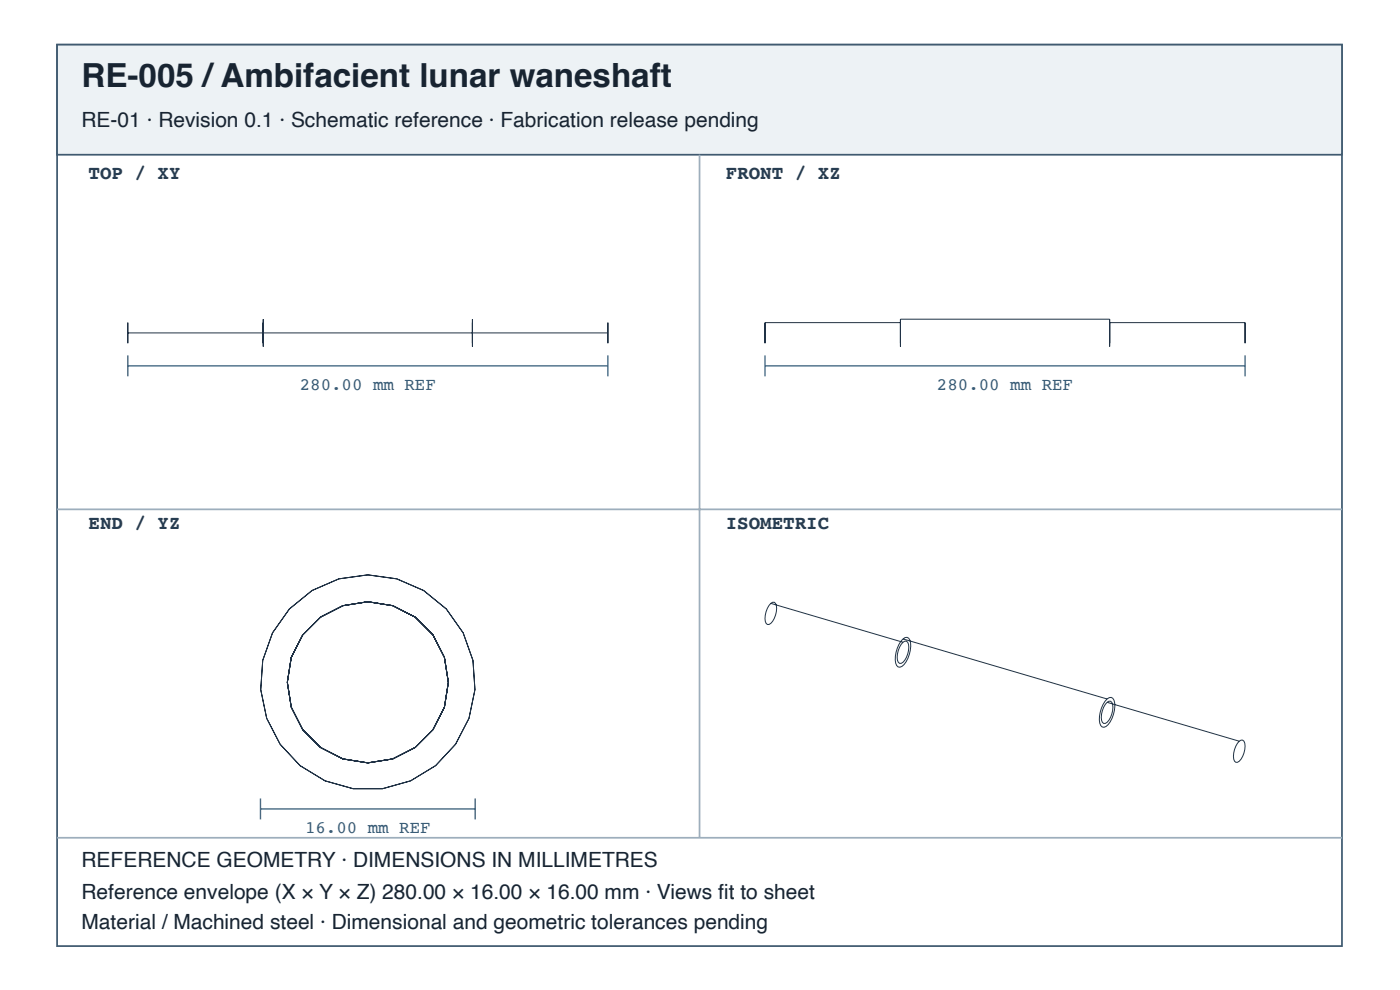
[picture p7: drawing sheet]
<svg xmlns="http://www.w3.org/2000/svg" width="297mm" height="210mm" viewBox="0 0 297 210" stroke-linecap="round" stroke-linejoin="round" font-family="sans-serif">
<defs><g id="words">
<text font-size="7" fill="#182431" x="17.3" y="18.4">RE-005 /Ambifacient lunar waneshaft</text>
<g font-size="4.4" fill="#182431">
<text x="17.3" y="26.9">RE-01 · Revision 0.1 · Schematic reference · Fabrication release pending</text>
<text x="17.3" y="183.9">REFERENCE GEOMETRY · DIMENSIONS IN MILLIMETRES</text>
<text x="17.3" y="190.6">Reference envelope (X × Y × Z) 280.00 × 16.00 × 16.00 mm · Views fi t to sheet</text>
<text x="17.3" y="196.9">Material / Machined steel · Dimensional and geometric tolerances pending</text>
</g>
<g font-size="4.1" fill="#263d52">
<text x="18.8" y="38">TOP / XY</text>
<text x="154" y="38">FRONT / XZ</text>
<text x="18.8" y="112.1">END / YZ</text>
<text x="154" y="112.1">ISOMETRIC</text>
</g>
<g font-size="3.7" fill="#335b78">
<text x="63.6" y="82.7">280.00 mm REF</text>
<text x="198.8" y="82.7">280.00 mm REF</text>
<text x="64.7" y="176.7">16.00 mm REF</text>
</g>
</g></defs>
<path d="M12.1 9.5h272.6v191.1h-272.6z" fill="none" stroke="#405a70" stroke-width=".37"/>
<path d="M12.1 9.5h272.6v23.3h-272.6z" fill="#edf2f5"/>
<path d="M12.1 9.5h272.6v23.3h-272.6z" fill="none" stroke="#405a70" stroke-width=".37"/>
<path d="M148.4 32.8v144.8M12.1 108h272.6M12.1 177.6h272.6" fill="none" stroke="#9daebc" stroke-width=".37"/>
<g fill="none" stroke="#203246" stroke-width=".21">
<path d="M27.1 68.4v4.4zM27.1 70.6h101.9M55.8 67.7v5.8zM55.8 68.4v4.4zM100.2 68.4v4.4zM100.2 67.7v5.8zM129 68.4v4.4zM162.3 68.4v4.4zM162.3 68.4h28.7M191 67.7v5.8zM191 68.4v4.4zM191 67.7h44.4"/>
<path d="M235.4 68.4v4.4zM235.4 67.7v5.8zM235.4 68.4h28.7M264.1 68.4v4.4zM163.5 127.9l.8-.2a1.82 1.82 0 0 1 .4 2 3.9 3.9 0 0 1-1.6 2.7h-.3a1.82 1.82 0 0 1-.4-2 4.5 4.5 0 0 1 1.1-2.5zM163.5 127.9l28.1 8.3M191.6 135.5l.8-.4a1.68 1.68 0 0 1 .8 1.9 5.9 5.9 0 0 1-1.9 4.3l-.4 .2a1.23 1.23 0 0 1-1-1.6 6.4 6.4 0 0 1 1.7-4.4zM191.6 136.2l.7-.3a1.82 1.82 0 0 1 .4 2 3.9 3.9 0 0 1-1.5 2.7h-.4a1.82 1.82 0 0 1-.4-1.9 4.5 4.5 0 0 1 1.2-2.5zM191.6 135.5l43.3 12.7M234.9 148.9l.7-.2a1.82 1.82 0 0 1 .4 1.9 3.9 3.9 0 0 1-1.5 2.8h-.4a1.82 1.82 0 0 1-.4-2 4.5 4.5 0 0 1 1.2-2.5zM234.9 148.2l.8-.3a1.67 1.67 0 0 1 .8 1.9 5.9 5.9 0 0 1-1.9 4.2l-.4 .2a1.23 1.23 0 0 1-1-1.6 6.4 6.4 0 0 1 1.7-4.4zM234.9 148.9l28 8.2"/>
<path d="M262.9 157.1l.7-.2a1.82 1.82 0 0 1 .5 2 3.9 3.9 0 0 1-1.6 2.7h-.3a1.82 1.82 0 0 1-.5-2 4.5 4.5 0 0 1 1.2-2.5z"/>
<circle cx="78" cy="144.7" r="22.8"/>
<circle cx="78" cy="144.7" r="17.1"/>
</g>
<path d="M27.1 75.3v4.5M27.1 77.6h101.9M129 75.3v4.5M162.3 77.6h101.8M162.3 75.3v4.5M264.1 75.3v4.5M55.3 169.3v4.4M55.3 171.5h45.5M100.8 169.3v4.4" fill="none" stroke="#466b86" stroke-width=".3"/>
<use href="#words"/>
</svg>
